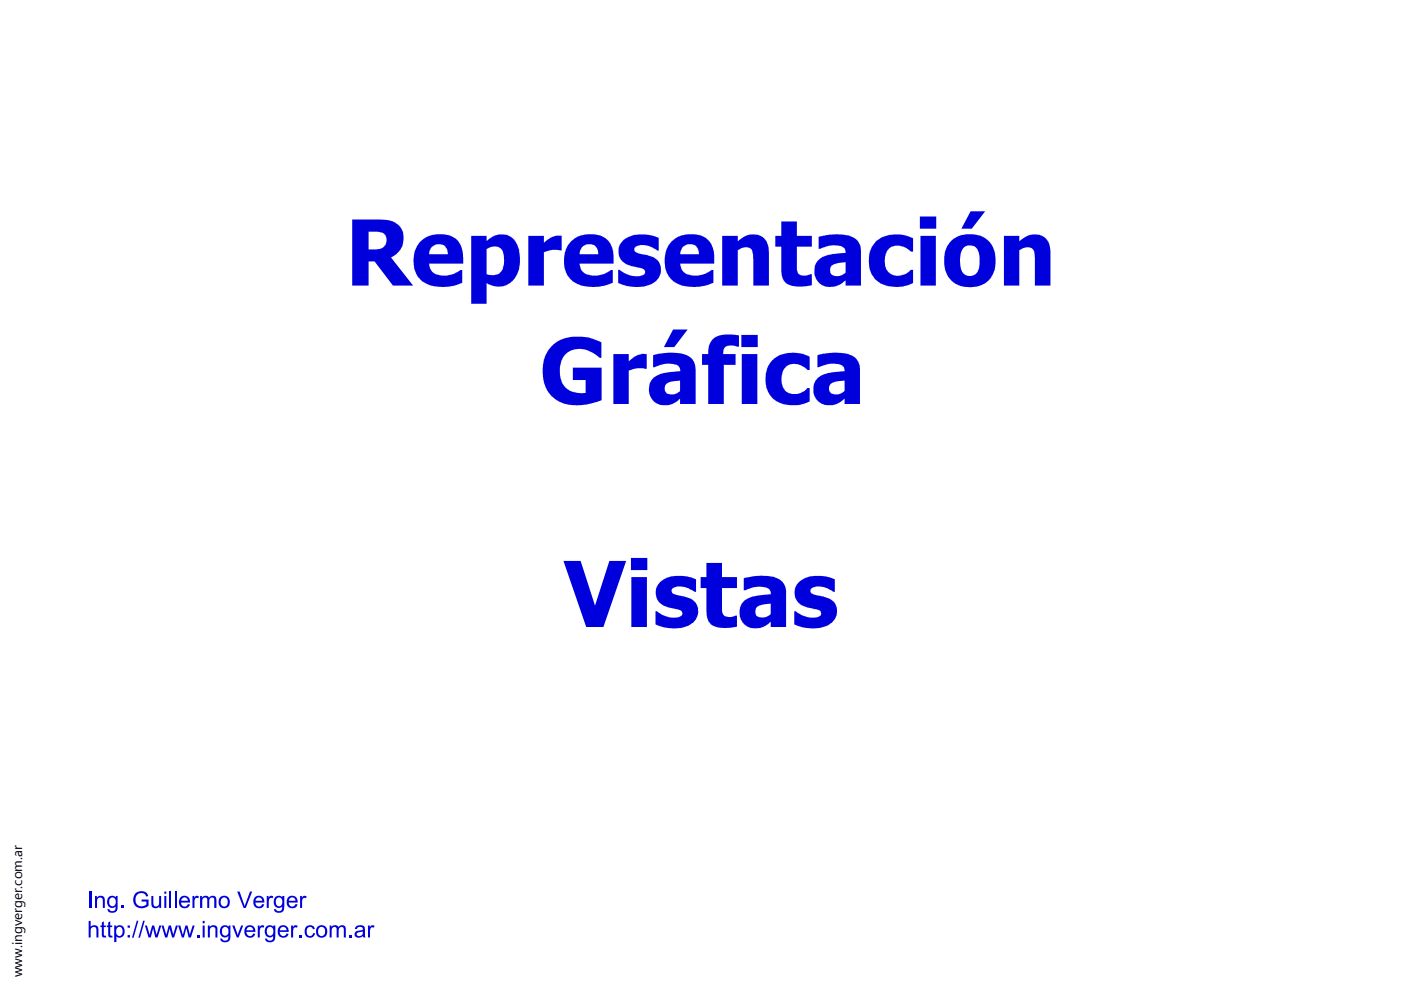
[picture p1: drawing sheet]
<svg xmlns="http://www.w3.org/2000/svg" width="297mm" height="210mm" viewBox="0 0 297 210" stroke-linecap="round" stroke-linejoin="round" font-family="sans-serif">
<defs><g id="words">
<text font-size="2.9" x="4.7" y="207.2" transform="rotate(-90 4.7 207.2)">www.ingverger.com.ar</text>
</g></defs>
<g fill="#00d">
<path d="M112 50h3.3v1.5l.1-.1a4.3 4.3 0 0 1 3.7-1.4v3.1a5.7 5.7 0 0 0-3.8 .4v7.1h-3.3z"/>
<path d="M132 51.1a7.3 7.3 0 0 1 7.5-.7h.2v2.7h-.4a4.5 4.5 0 0 0-4.5-.8 .82 .82 0 0 0-.2 1 .82 .82 0 0 0 .9 .4l.8 .2a4 4 0 0 1 3.7 2.2 3.5 3.5 0 0 1-3.1 4.5l-1.5 .2h-1.3l-1.5-.2-1.5-.6v-2.8h.3a5 5 0 0 0 5.2 1 .87 .87 0 0 0 0-1 .87 .87 0 0 0-.9-.4l-.8-.2a3.9 3.9 0 0 1-3.7-2.5 3.2 3.2 0 0 1 .8-3z"/>
<path d="M153.1 50h3.3v1.2a4.2 4.2 0 0 1 5.6-.7 4.6 4.6 0 0 1 1 3.2v6.9h-3.3v-5.3a3.8 3.8 0 0 0-.6-2.6 2.55 2.55 0 0 0-2.7 .4v7.5h-3.3z"/>
<path d="M165.7 47h3.3v3h3.1v2.3h-3.1v3.7a2.06 2.06 0 0 0 .8 2.4h1.1l1.2-.3v2.4l-1.3 .2a5.3 5.3 0 0 1-4.4-1l-.6-1.2-.1-1v-5.2h-1.3v-2.3h1.3z"/>
<path d="M185.5 51.5a7.1 7.1 0 0 1 7.7-1.2l.4 .3v2.8h-.4a3.6 3.6 0 0 0-4.6-.8 4 4 0 0 0 0 5.3 3.6 3.6 0 0 0 4.6-.7h.4v2.8l-1.8 .6a6.3 6.3 0 0 1-6.8-2.2 6.6 6.6 0 0 1 .5-6.9z"/>
<path d="M212.9 50h3.2v1.2a4.2 4.2 0 0 1 5.6-.7 4.6 4.6 0 0 1 1 3.2v6.9h-3.3v-5.3a3.8 3.8 0 0 0-.6-2.6 2.55 2.55 0 0 0-2.7 .4v7.5h-3.2z"/>
<path d="M117 73.3h.1a8.6 8.6 0 0 1 7.7-1.7l2.7 1v3.3h-.3l-1-.8a4.7 4.7 0 0 0-6.7 .6 6.1 6.1 0 0 0 .3 6.4 5.4 5.4 0 0 0 4.4 1.2v-2.7h-2.7v-2.7h6.1v7l-3.4 .9-1.8 .2-1.5-.2a6.6 6.6 0 0 1-5.8-7.2v-.8a6.8 6.8 0 0 1 1.9-4.5z"/>
<path d="M130 75.1h3.3v1.5a4.7 4.7 0 0 1 3.8-1.5v3.1h-.2a5.3 5.3 0 0 0-3.6 .4v7.1h-3.3z"/>
<path d="M151 72.1a5.8 5.8 0 0 1 5.2-1.1l.5 .1v2.4a3.4 3.4 0 0 0-3.1 .2l-.2 .6-.1 .8h2.7v2.3h-2.5v8.3h-3.3v-8.3h-1.4v-2.3h1.4a4.4 4.4 0 0 1 .8-3z"/>
<path d="M163.7 76.4a7.1 7.1 0 0 1 8-.8v2.9h-.5a3.4 3.4 0 0 0-4.7-.6 4.1 4.1 0 0 0 .2 5.1 3.5 3.5 0 0 0 4.5-.7h.5v2.8l-.8 .3a7 7 0 0 1-7.3-1.2 6.3 6.3 0 0 1 .1-7.8z"/>
<path d="M119.5 118.9h3.6l3.1 9.5 3-9.5h3.6l-4.9 14h-3.6z"/>
<path d="M139.9 123.5a7 7 0 0 1 6.5-1.1l1.2 .4v2.7l-.6-.2a4.2 4.2 0 0 0-4.5-.5 .86 .86 0 0 0 0 .9 .86 .86 0 0 0 .9 .4l1.2 .3a3.8 3.8 0 0 1 3.3 2.3 3.6 3.6 0 0 1-3.3 4.4l-1.3 .1h-1.4l-1.4-.3-1.5-.5v-2.8h.2a5 5 0 0 0 5.3 1 .79 .79 0 0 0 .1-.9 .79 .79 0 0 0-.8-.4l-1-.3a3.8 3.8 0 0 1-3.7-2.9 2.93 2.93 0 0 1 .8-2.6z"/>
<path d="M149.8 119.4h3.3v3h3.2v2.3h-3.2v3.7a1.93 1.93 0 0 0 .9 2.3l1 .1 1.3-.3v2.4l-1.4 .2a5.3 5.3 0 0 1-4.4-1l-.3-.5-.4-1.2v-5.7h-1.3v-2.3h1.3z"/>
<path d="M169.3 123.5a7.4 7.4 0 0 1 7.6-.7h.1v2.7l-.5-.2a4.6 4.6 0 0 0-4.4-.6 .82 .82 0 0 0-.2 1 .82 .82 0 0 0 .9 .4l1.2 .3a3.7 3.7 0 0 1 3.3 2.3 3.6 3.6 0 0 1-3.2 4.4l-1.3 .1h-1.8l-1.7-.4-.9-.4v-2.8h.3a5 5 0 0 0 5.2 1 .87 .87 0 0 0 .1-1 .87 .87 0 0 0-.9-.4l-.8-.2a3.9 3.9 0 0 1-3.7-2.5 3.3 3.3 0 0 1 .7-3z"/>
<path d="M18.9 189h.5v3.5h-.5z"/>
<path d="M20.2 190h.3v.3l.6-.4 .6 .1 .4 .3 .1 2.2h-.4v-1.6a.61 .61 0 0 0-.8-.6 .61 .61 0 0 0-.4 .8v1.4h-.4z"/>
<path d="M25.7 192h.5v.5h-.5z"/>
<path d="M28.7 189.5l1.1-.6 .7 .1 .6 .3 .3 .7-.4 .1-.2-.5-.5-.2h-.7l-.5 .3-.4 .6v.8l.5 .8 .9 .3 .9-.4v-.7h-1v-.4h1.5v1.3l-1.3 .6-1-.2-.5-.3-.5-1.1 .2-1z"/>
<path d="M32.1 190h.4l.1 1.7a.63 .63 0 0 0 .8 .4 .63 .63 0 0 0 .3-.8v-1.3h.5v2.5h-.4v-.4l-.4 .4-.4 .1-.7-.3-.2-.5z"/>
<path d="M74.7 46.5l6.6 .1a3.9 3.9 0 0 1 4 5.5 4.6 4.6 0 0 1-2.4 2.5l4.7 6h-4.3l-3.9-5.2h-1.3v5.2h-3.4zM78.1 49.1v3.8h1.1a2.33 2.33 0 0 0 2.6-1.2 1.79 1.79 0 0 0-.2-1.9 1.79 1.79 0 0 0-1.8-.7z"/>
<path d="M89.2 51.2a6.2 6.2 0 0 1 7.6-.4 5.2 5.2 0 0 1 1.4 3.9v1.2h-7.2a2.66 2.66 0 0 0 3.2 2.5 6.1 6.1 0 0 0 3.5-1.2h.3v2.8l-1.2 .4-1.5 .4h-2.5a5.2 5.2 0 0 1-5-6.5 5.4 5.4 0 0 1 1.4-3.1zM91.6 52.3l-.5 .9-.1 .7h4a1.95 1.95 0 0 0-1.2-2 1.95 1.95 0 0 0-2.2 .4z"/>
<path d="M99.9 50h3.3v1.1a4 4 0 0 1 5.9-.2 7.6 7.6 0 0 1-.3 8.5 4.4 4.4 0 0 1-5.6 .6v4.4h-3.3zM103.2 52.8v5.3a2.49 2.49 0 0 0 3.5-1.4 4.8 4.8 0 0 0-.5-4 2.57 2.57 0 0 0-3 .1z"/>
<path d="M120.9 51.3a6.1 6.1 0 0 1 8-.4v.1a4.9 4.9 0 0 1 1.2 3.7v1.2h-7.2a2.66 2.66 0 0 0 3.2 2.5 5.8 5.8 0 0 0 3.4-1.2h.4v2.8l-2.7 .8h-2.5a5.2 5.2 0 0 1-5-6.6 4.9 4.9 0 0 1 1.2-2.9zM123.6 52.2l-.6 .9-.1 .8h3.9a1.92 1.92 0 0 0-1-2 1.92 1.92 0 0 0-2.2 .3z"/>
<path d="M142.4 51.2a6.2 6.2 0 0 1 7.7-.4 5.4 5.4 0 0 1 1.3 3.9v1.2h-7.2a2.66 2.66 0 0 0 3.2 2.5 6.1 6.1 0 0 0 3.5-1.2h.4v2.8l-2.8 .8h-2.4a5.2 5.2 0 0 1-5.1-6.3 5.4 5.4 0 0 1 1.4-3.3zM144.9 52.2l-.6 1-.1 .7h4a1.95 1.95 0 0 0-1-2 1.95 1.95 0 0 0-2.3 .3z"/>
<path d="M176.4 56.2a1.35 1.35 0 0 0-.3 1.8 1.35 1.35 0 0 0 1.7 .5l.7-.2 .8-.5v-2.2l-1.4 .1zM173.6 50.2l2.3-.4 2.1-.1a4.6 4.6 0 0 1 4.1 1.7l.2 .5 .2 1.1v7.6h-3.2v-1.1a4.1 4.1 0 0 1-5.7 .4 3.4 3.4 0 0 1-.8-3.7 3.4 3.4 0 0 1 3-2.2l3.4-.4a1.42 1.42 0 0 0-1.7-1.6h-.2a10.1 10.1 0 0 0-3.7 .8z"/>
<path d="M195.2 50h3.2v10.6h-3.2zM195 45.9h3.5v2.6h-3.5z"/>
<path d="M201.7 51a6 6 0 0 1 8.5 .8 6.5 6.5 0 0 1-1.2 8.1 6.4 6.4 0 0 1-7.3-.4 6.7 6.7 0 0 1-.2-8.3zM204.4 52.4a5.3 5.3 0 0 0-.1 5.6 2.02 2.02 0 0 0 2.3 .3 2.02 2.02 0 0 0 1-2.1l.1-.1a4.3 4.3 0 0 0-1-3.8l-.7-.3h-.8zM205.8 44.8h3.1l-2.9 3.7h-2.2z"/>
<path d="M141.4 81.3a1.34 1.34 0 0 0-.3 1.7 1.34 1.34 0 0 0 1.6 .6l.7-.1 .8-.6v-2.2l-2.1 .3zM138.5 75.3l2.6-.5h2.1a4.1 4.1 0 0 1 4 2.2l.3 1.3v7.4h-3.3v-1.2a4 4 0 0 1-5.8 .4 3.5 3.5 0 0 1 2.4-5.8l3.4-.4a1.57 1.57 0 0 0-1.9-1.6 6.3 6.3 0 0 0-3.5 .8h-.3zM142.7 69.9h3.1l-2.8 3.7h-2.2z"/>
<path d="M157.3 75.1h3.3v10.6h-3.3zM157.2 71h3.5v2.6h-3.5z"/>
<path d="M176.2 81.3a1.35 1.35 0 0 0-.3 1.7 1.35 1.35 0 0 0 1.6 .6l.7-.1 .9-.6v-2.2l-1.8 .2zM173.3 75.3l2-.4 2.5-.1a4.4 4.4 0 0 1 4.2 2l.3 1.3v7.6h-3.2v-1.2a4 4 0 0 1-5.7 .5 3.5 3.5 0 0 1-.8-3.7 3.5 3.5 0 0 1 3-2.2l3.4-.4a1.38 1.38 0 0 0-1.7-1.6 6.6 6.6 0 0 0-3.7 .8h-.3z"/>
<path d="M133.9 122.4h3.3v10.5h-3.3zM133.8 118.3h3.4v2.6h-3.4z"/>
<path d="M160.6 128.6a1.34 1.34 0 0 0-.3 1.7 1.34 1.34 0 0 0 1.6 .6l.5-.1 1-.6v-2.2l-1.3 .1zM157.7 122.6l1.9-.4 2.3-.1a4.6 4.6 0 0 1 4.4 1.9l.4 1.2v7.7h-3.3v-1.1a4 4 0 0 1-5.7 .5 3.5 3.5 0 0 1-.7-3.8 3.5 3.5 0 0 1 3.1-2.1l3.3-.4a1.59 1.59 0 0 0-1.9-1.6 6.3 6.3 0 0 0-3.5 .8h-.3z"/>
<path d="M23 190.2l.4-.2 .6-.1 .6 .4v-.3h.3v2.6l-.1 .5-.4 .3-1.1 .1-.5-.5v-.3l.4 .1 .3 .3 .5 .1 .3-.2 .2-.4v-.4l-.5 .3h-.5l-.6-.5-.2-.9zM23.3 190.6l-.1 .3 .1 1 .4 .3 .5-.1 .2-.2 .2-.5-.2-.8-.5-.3z"/>
<path d="M34.8 189h.5v.5h-.5zM34.8 190h.5v2.5h-.5z"/>
</g>
<path d="M36.1 189v3.5M37.2 189v3.5" fill="none" stroke="#00d" stroke-width=".42"/>
<g fill="#00d">
<path d="M40.8 190h.4v.3l.3-.3h.5h.2l-.2 .4a.57 .57 0 0 0-.7 .2 .57 .57 0 0 0-.1 .6v1.3h-.4z"/>
<path d="M42.4 190h.4v.3l.6-.4 .5 .1 .4 .3 .6-.4 .7 .1 .3 .7v1.8h-.5v-1.7a.55 .55 0 0 0-.6-.5 .55 .55 0 0 0-.4 .7v1.5h-.5v-1.7a.57 .57 0 0 0-.7-.5 .57 .57 0 0 0-.3 .8v1.4h-.5z"/>
<path d="M50.3 189h.5l1.1 3.1 1.1-3.1h.5l-1.4 3.5h-.5z"/>
<path d="M56.6 190h.3v.3l.5-.4 .4 .1h.2l-.3 .4a.57 .57 0 0 0-.6 .2 .57 .57 0 0 0-.1 .6v1.3h-.4z"/>
<path d="M63.6 190h.4v.3l.4-.4 .5 .1h.1l-.2 .4a.57 .57 0 0 0-.6 .2 .57 .57 0 0 0-.1 .6v1.3h-.5z"/>
<path d="M18.8 195.3h.4v1.2l.5-.3 .3-.1 .6 .2 .2 .3 .1 2.2h-.5v-1.8a.62 .62 0 0 0-.8-.4 .62 .62 0 0 0-.4 .8v1.4h-.4z"/>
<path d="M21.6 195.6l.4-.3v.9h.4v.4h-.4v1.6l.1 .2h.3l.1 .4h-.6l-.3-.3v-1.9h-.3v-.4h.3z"/>
<path d="M22.9 195.6l.5-.3v.9h.4v.4h-.4v1.6l.1 .2h.3l.1 .4h-.4a.56 .56 0 0 1-.6-.8v-1.4h-.3v-.4h.3z"/>
<path d="M29 195.2h.3l-1 3.6h-.3z"/>
<path d="M30.4 195.2h.3l-1 3.6h-.4z"/>
<path d="M30.7 196.2h.5l.5 2 .6-2h.4l.5 2 .6-2h.4l-.8 2.6h-.5l-.4-2-.5 2h-.5z"/>
<path d="M34.2 196.2h.5l.6 2 .5-2h.4l.5 2 .6-2h.4l-.8 2.6h-.4l-.5-2-.5 2h-.5z"/>
<path d="M37.8 196.2h.4l.6 2 .5-2h.5l.5 2 .6-2h.4l-.8 2.6h-.5l-.5-2-.5 2h-.4z"/>
<path d="M41.7 198.3h.5v.5h-.5z"/>
<path d="M44.1 196.2h.3v.4l.2-.2 .7-.3 .6 .3 .2 .3v2.1h-.4v-1.9l-.4-.4-.7 .3-.1 .3v1.7h-.4z"/>
<path d="M49.2 196.2h.5l.7 2.1 .7-2.1h.5l-1 2.6h-.4z"/>
<path d="M54.7 196.2h.3v.4l.3-.4h.5l.2 .1-.2 .4a.55 .55 0 0 0-.6 .1 .55 .55 0 0 0-.1 .6v1.4h-.4z"/>
<path d="M61.7 196.2h.4v.4l.4-.4h.5l.1 .1-.2 .4a.55 .55 0 0 0-.6 .1 .55 .55 0 0 0-.2 .6v1.4h-.4z"/>
<path d="M63.5 198.3h.5v.5h-.5z"/>
<path d="M64.9 196.5l.8-.4 .9 .4 .2 .4-.5 .1-.2-.4-.5-.1-.4 .3-.2 .4 .1 .8 .4 .4 .6-.1 .3-.5 .4 .1-.4 .7-.9 .2-.7-.4-.2-.5v-.7z"/>
<path d="M69.9 196.2h.4v.4l.4-.4h.6l.5 .4 .5-.4 .8 .1 .2 .5v2h-.4v-1.9a.57 .57 0 0 0-.8-.3 .57 .57 0 0 0-.3 .7v1.5h-.4v-1.8a.56 .56 0 0 0-.8-.4 .56 .56 0 0 0-.3 .8v1.4h-.4z"/>
<path d="M74.1 198.3h.4v.5h-.4z"/>
<path d="M78 196.2h.4v.4l.3-.4h.5l.2 .1-.2 .4a.55 .55 0 0 0-.6 .1 .55 .55 0 0 0-.2 .6v1.4h-.4z"/>
<path d="M38.2 190.3l.7-.4 .6 .1 .5 .3 .3 .5v.6h-1.9l.2 .6 .3 .2 .6-.1 .3-.4h.5l-.4 .6-.8 .3-.9-.4-.3-.8zM38.7 190.4l-.3 .6h1.4l-.3-.7h-.5z"/>
<path d="M46.7 190.3l.6-.4h.5l.7 .5 .2 1.1-.4 .8-.8 .3-.9-.4-.2-.6v-.7zM47 190.5l-.2 .6v.6l.4 .5h.5l.5-.4v-1.1l-.6-.4z"/>
<path d="M54 190.3l.4-.3 .7-.1 .7 .5 .2 1h-1.9l.2 .5 .4 .3 .6-.1 .3-.4h.4l-.4 .7-1 .1-.7-.4-.2-.5v-.7zM54.4 190.4l-.2 .6h1.4l-.4-.7h-.4z"/>
<path d="M58.4 190.2l.4-.2 .5-.1 .6 .4v-.3h.4l-.1 2.9-.5 .5-.6 .2-.7-.2-.3-.7 .4 .1 .1 .3 .4 .1a.74 .74 0 0 0 .8-1l-.4 .3h-.5l-.7-.5-.2-1.1zM58.7 190.4l-.2 .6v.7l.4 .4h.5l.4-.4v-1l-.6-.4z"/>
<path d="M61 190.3l.4-.3 .8-.1 .7 .5 .2 1h-1.9l.1 .5 .5 .3 .6-.1 .3-.4h.4l-.4 .6-.8 .3-.8-.3-.3-.7v-.7zM61.6 190.4l-.3 .6h1.4l-.4-.7h-.5z"/>
<path d="M24.2 196.2h.4v.4l.5-.4h.7l.3 .3 .3 .6v.9l-.4 .6-.9 .2-.4-.3v1.2h-.5zM24.8 196.7l-.2 .5 .1 .8 .4 .4h.4l.5-.5-.1-1-.5-.4z"/>
<path d="M27.1 196.2h.5v.5h-.5zM27.1 198.3h.5v.5h-.5z"/>
<path d="M43 195.3h.4v.5h-.4zM43 196.2h.4v2.6h-.4z"/>
<path d="M46.9 196.5l.9-.4 .7 .4v-.3h.4l-.1 2.9-.5 .6h-1.1l-.5-.4v-.3h.4l.3 .4h.6l.3-.2 .1-.5v-.3l-.3 .3-.6 .1-.6-.5-.3-1zM47.2 196.7l-.1 .4 .1 .9 .4 .4 .6-.1 .2-.5-.1-.9-.4-.4h-.4z"/>
<path d="M52.1 196.6l.3-.3 .5-.2 .5 .1 .5 .4 .2 1h-1.9l.3 .6 .4 .3 .5-.2 .3-.4 .4 .1-.3 .6-1.1 .2-.7-.4-.2-.5v-.7zM52.5 196.7l-.2 .5h1.4l-.1-.4-.3-.2-.5-.1z"/>
<path d="M56.5 196.4l.8-.3 .7 .4v-.3h.4l-.1 2.8-.5 .7h-1l-.6-.5v-.2h.4l.2 .3 .5 .1 .5-.2 .1-.2v-.6l-.3 .3-.5 .1-.8-.5-.2-.5v-.6zM56.9 196.6l-.3 .6v.7l.3 .4 .5 .1 .5-.5v-.9l-.5-.5z"/>
<path d="M59.1 196.6l.4-.3 .5-.2 .5 .1 .4 .3 .2 .4 .1 .7h-1.9l.1 .5 .5 .4 .6-.2 .2-.4 .5 .1-.4 .6-1 .2-.7-.4-.2-.5v-.7zM59.6 196.7l-.2 .5h1.3l-.1-.4-.2-.2z"/>
<path d="M67.2 196.6l.4-.3 .5-.2 .6 .1 .4 .3 .2 .5 .1 .8-.1 .4-.4 .4-1 .2-.6-.3-.3-.7v-.7zM67.7 196.7l-.3 .5 .1 .8 .4 .4h.5l.3-.1 .2-.5-.1-.9-.4-.4z"/>
<path d="M75.5 196.4l.8-.3 .9 .3 .3 2.4h-.5v-.4l-.7 .4h-.7l-.3-.2-.1-.7 .2-.3 1-.4a.4 .4 0 0 0 .5-.4 .4 .4 0 0 0-.6-.3h-.1a.5 .5 0 0 0-.6 .5l-.4-.1zM75.7 197.8a.53 .53 0 0 0 .3 .7 .53 .53 0 0 0 .7-.2l.2-.3a.28 .28 0 0 0 .1-.3 .28 .28 0 0 0-.4-.1z"/>
</g>
<use href="#words"/>
</svg>
